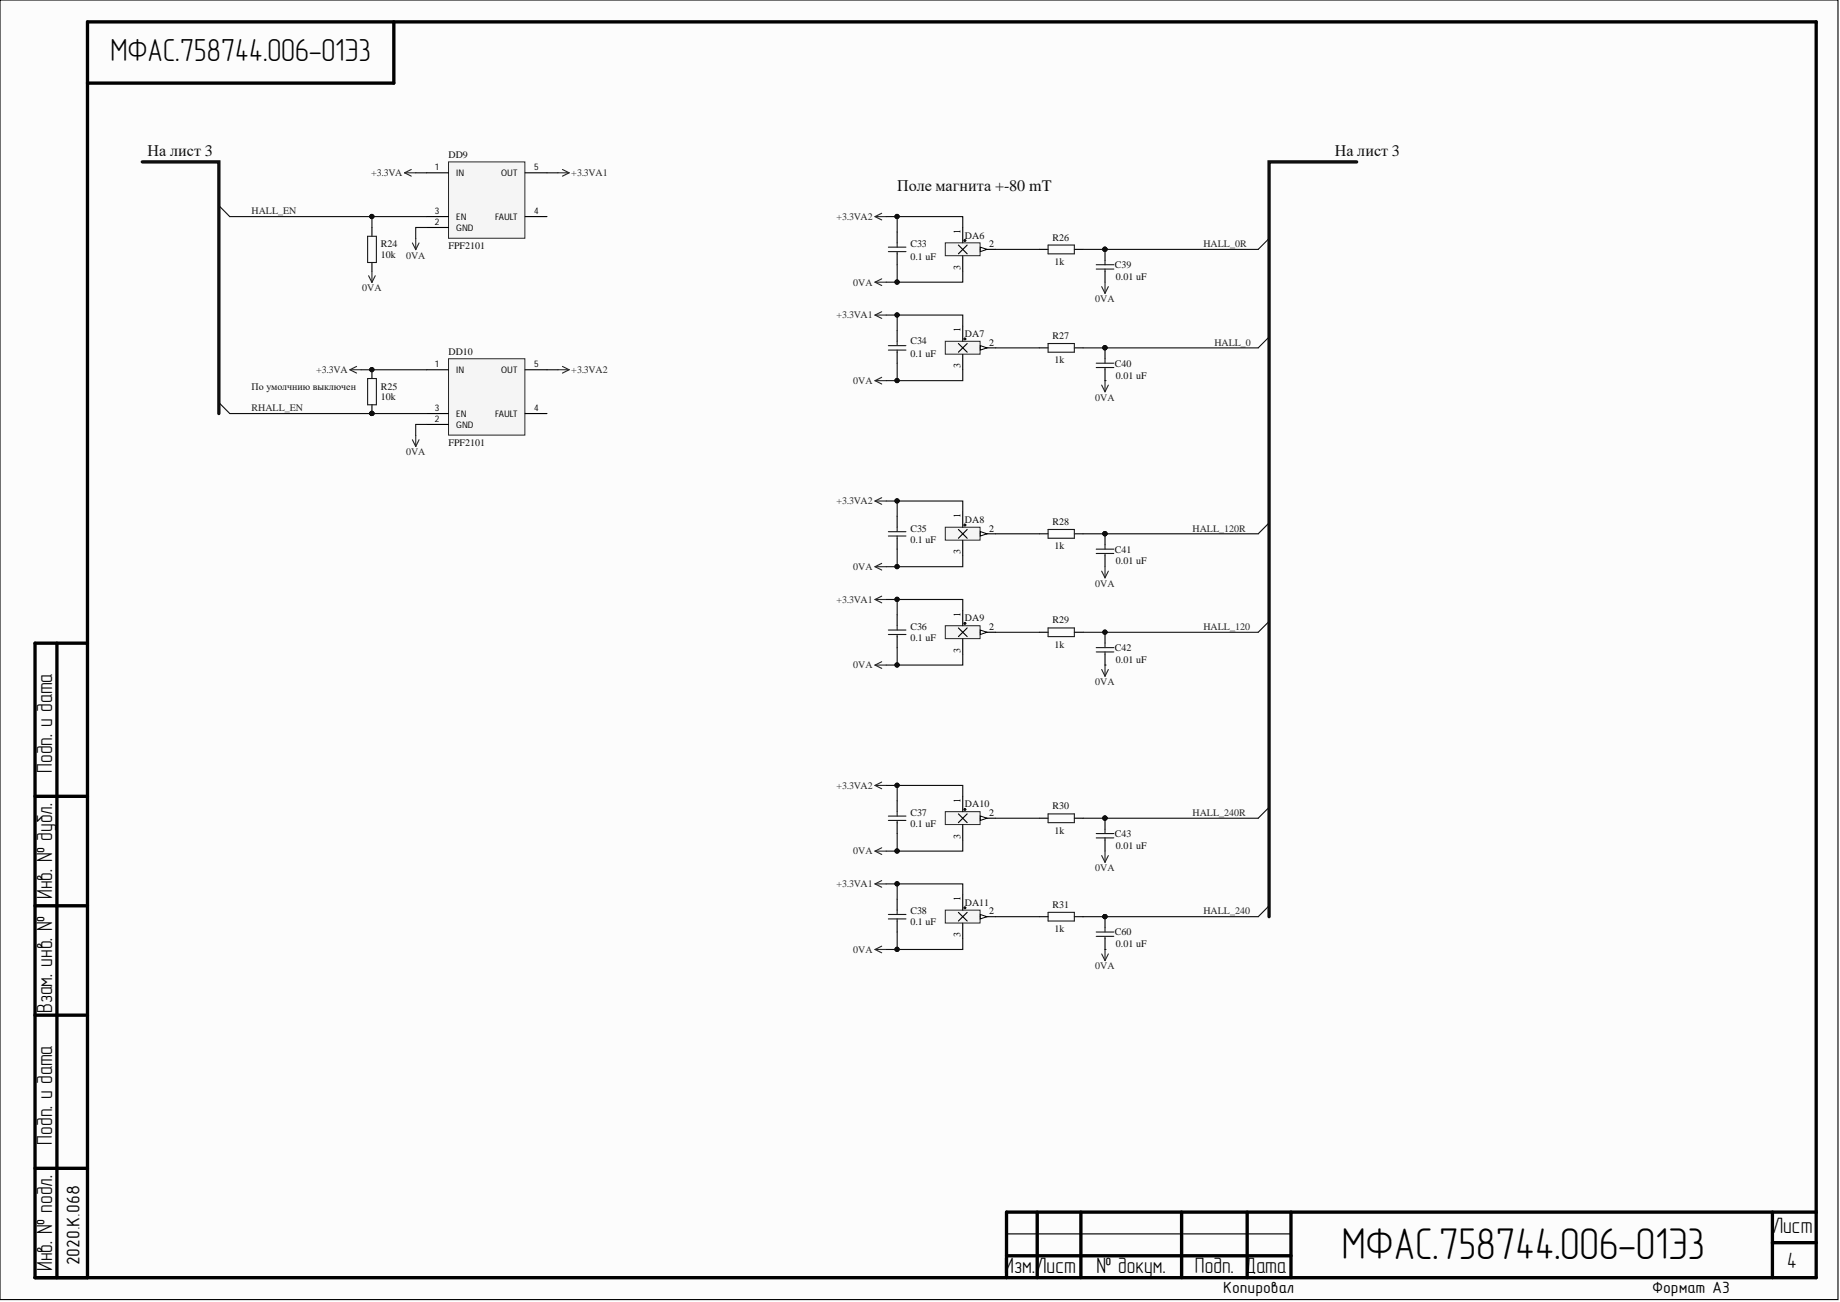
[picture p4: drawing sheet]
<svg xmlns="http://www.w3.org/2000/svg" width="420mm" height="297mm" viewBox="0 0 420 297" stroke-linecap="round" stroke-linejoin="round" font-family="sans-serif">
<defs><g id="words">
<text font-size="10.1" x="306.1" y="287.3">МФАС.758744.006-01Э3</text>
<text font-size="7.3" x="25.2" y="14">МФАС.758744.006-01Э3</text>
<g font-size="5.1">
<text x="11.9" y="176.3" transform="rotate(-90 11.9 176.3)">Подп. и дата</text>
<text x="11.9" y="205.2" transform="rotate(-90 11.9 205.2)">Инв. № дубл.</text>
<text x="11.9" y="231.1" transform="rotate(-90 11.9 231.1)">Взам. инв. №</text>
<text x="11.9" y="261.2" transform="rotate(-90 11.9 261.2)">Подп. и дата</text>
<text x="404.4" y="281.4">Лист</text>
<text x="11.9" y="290" transform="rotate(-90 11.9 290)">Инв. № подл.</text>
<text x="229.1" y="290.4">Изм.Лист</text>
<text x="250.2" y="290.4">№ докум.</text>
<text x="272.6" y="290.4">Подп. Дата</text>
<text x="407.7" y="289.4">4</text>
</g>
<text font-size="4.2" x="18.1" y="288.7" transform="rotate(-90 18.1 288.7)">2020.К.068</text>
<g font-size="3.7" fill="#0e0e0e">
<text x="33.7" y="35.5">На лист 3</text>
<text x="304.5" y="35.7">На лист 3</text>
<text x="204.7" y="43.6">Поле магнита +-80 mT</text>
</g>
<g font-size="3.7">
<text x="279.1" y="294.9">Копировал</text>
<text x="376.9" y="294.9">Формат А3</text>
</g>
<g font-size="2.3" fill="#0e0e0e">
<text x="102.3" y="36">DD9</text>
<text x="86.9" y="58.9">10k</text>
<text x="86.9" y="56.4">R24</text>
<text x="102.3" y="56.9">FPF2101</text>
<text x="207.7" y="59.4">0.1 uF</text>
<text x="207.7" y="56.4">C33</text>
<text x="220.2" y="54.4">DA6</text>
<text x="240.1" y="54.9">R26</text>
<text x="240.6" y="60.4">1k</text>
<text x="254.4" y="61.2">C39</text>
<text x="254.6" y="63.9">0.01 uF</text>
<text x="220.2" y="76.9">DA7</text>
<text x="240.1" y="77.4">R27</text>
<text x="102.3" y="80.9">DD10</text>
<text x="207.7" y="81.3">0.1 uF</text>
<text x="207.7" y="78.4">C34</text>
<text x="240.6" y="82.9">1k</text>
<text x="254.4" y="83.6">C40</text>
<text x="57.4" y="88.9">По умолчнию выключен</text>
<text x="86.9" y="88.9">R25</text>
<text x="254.6" y="86.4">0.01 uF</text>
<text x="86.9" y="91.4">10k</text>
<text x="102.3" y="101.8">FPF2101</text>
<text x="220.2" y="119.3">DA8</text>
<text x="240.1" y="119.8">R28</text>
<text x="207.7" y="123.8">0.1 uF</text>
<text x="207.7" y="121.3">C35</text>
<text x="240.6" y="125.3">1k</text>
<text x="254.4" y="126.1">C41</text>
<text x="254.6" y="128.8">0.01 uF</text>
<text x="207.7" y="143.8">C36</text>
<text x="220.2" y="141.8">DA9</text>
<text x="240.1" y="142.2">R29</text>
<text x="207.7" y="146.3">0.1 uF</text>
<text x="240.6" y="147.7">1k</text>
<text x="254.4" y="148.5">C42</text>
<text x="254.6" y="151.2">0.01 uF</text>
<text x="220.2" y="184.2">DA10</text>
<text x="240.1" y="184.7">R30</text>
<text x="207.7" y="188.7">0.1 uF</text>
<text x="207.7" y="186.2">C37</text>
<text x="240.6" y="190.2">1k</text>
<text x="254.4" y="191">C43</text>
<text x="254.6" y="193.7">0.01 uF</text>
<text x="207.7" y="208.6">C38</text>
<text x="220.2" y="206.6">DA11</text>
<text x="240.1" y="207.2">R31</text>
<text x="207.7" y="211.1">0.1 uF</text>
<text x="240.6" y="212.6">1k</text>
<text x="254.4" y="213.4">C60</text>
<text x="254.6" y="216.1">0.01 uF</text>
</g>
<g font-size="2.3" fill="#262626">
<text x="84.7" y="40.2">+3.3VA</text>
<text x="130.4" y="40.2">+3.3VA1</text>
<text x="57.4" y="48.9">HALL_EN</text>
<text x="190.8" y="50.2">+3.3VA2</text>
<text x="92.6" y="59">0VА</text>
<text x="274.6" y="56.4">HALL_0R</text>
<text x="194.7" y="65.2">0VА</text>
<text x="82.6" y="66.5">0VА</text>
<text x="249.9" y="69">0VА</text>
<text x="190.8" y="72.6">+3.3VA1</text>
<text x="277.1" y="78.9">HALL_0</text>
<text x="72.1" y="85.1">+3.3VA</text>
<text x="130.4" y="85.1">+3.3VA2</text>
<text x="194.7" y="87.6">0VА</text>
<text x="57.4" y="93.9">RHALL_EN</text>
<text x="249.9" y="91.4">0VА</text>
<text x="92.6" y="103.9">0VА</text>
<text x="190.8" y="115.1">+3.3VA2</text>
<text x="272.1" y="121.3">HALL_120R</text>
<text x="194.7" y="130">0VА</text>
<text x="190.8" y="137.6">+3.3VA1</text>
<text x="249.9" y="133.8">0VА</text>
<text x="274.6" y="143.8">HALL_120</text>
<text x="194.7" y="152.5">0VА</text>
<text x="249.9" y="156.3">0VА</text>
<text x="190.8" y="180">+3.3VA2</text>
<text x="272.1" y="186.2">HALL_240R</text>
<text x="194.7" y="194.9">0VА</text>
<text x="190.8" y="202.4">+3.3VA1</text>
<text x="249.9" y="198.7">0VА</text>
<text x="274.6" y="208.6">HALL_240</text>
<text x="194.7" y="217.4">0VА</text>
<text x="249.9" y="221.2">0VА</text>
</g>
<g font-size="2.3">
<text x="219.2" y="53.4" transform="rotate(-90 219.2 53.4)">1</text>
<text x="225.7" y="56.4">2</text>
<text x="219.2" y="61.6" transform="rotate(-90 219.2 61.6)">3</text>
<text x="219.2" y="75.9" transform="rotate(-90 219.2 75.9)">1</text>
<text x="225.7" y="78.9">2</text>
<text x="219.2" y="84" transform="rotate(-90 219.2 84)">3</text>
<text x="219.2" y="118.3" transform="rotate(-90 219.2 118.3)">1</text>
<text x="225.7" y="121.3">2</text>
<text x="219.2" y="126.5" transform="rotate(-90 219.2 126.5)">3</text>
<text x="219.2" y="140.7" transform="rotate(-90 219.2 140.7)">1</text>
<text x="225.7" y="143.8">2</text>
<text x="219.2" y="148.9" transform="rotate(-90 219.2 148.9)">3</text>
<text x="219.2" y="183.1" transform="rotate(-90 219.2 183.1)">1</text>
<text x="219.2" y="191.3" transform="rotate(-90 219.2 191.3)">3</text>
<text x="225.7" y="186.2">2</text>
<text x="219.2" y="205.6" transform="rotate(-90 219.2 205.6)">1</text>
<text x="225.7" y="208.6">2</text>
<text x="219.2" y="213.8" transform="rotate(-90 219.2 213.8)">3</text>
</g>
<g font-size="2.1">
<text x="99.2" y="38.9">1</text>
<text x="104.1" y="40.1">IN</text>
<text x="114.3" y="40.1">OUT</text>
<text x="121.9" y="38.9">5</text>
<text x="99.2" y="51.3">2</text>
<text x="99.2" y="48.8">3</text>
<text x="104.1" y="52.6">GND</text>
<text x="104.1" y="50.1">EN</text>
<text x="113" y="50.1">FAULT</text>
<text x="121.9" y="48.8">4</text>
<text x="99.2" y="83.8">1</text>
<text x="121.9" y="83.8">5</text>
<text x="104.1" y="85.1">IN</text>
<text x="114.3" y="85.1">OUT</text>
<text x="99.2" y="93.8">3</text>
<text x="104.1" y="95">EN</text>
<text x="113" y="95">FAULT</text>
<text x="121.9" y="93.8">4</text>
<text x="99.2" y="96.3">2</text>
<text x="104.1" y="97.5">GND</text>
</g>
</g></defs>
<path d="M0 0h419.3v296.4h-419.3z" fill="#fcfcfc"/>
<g fill="none" stroke="#000" stroke-width=".76">
<path d="M89.9 5v14h-69.9M13 146.7v144.8M20 146.7h-12v144.8h406.4v-286.5h-394.4v286.5M8 181.7h12M8 206.7h12M8 231.6h12M8 266.5h12M236.6 276.5v15M246.6 276.5v15M269.6 276.5v15M284.6 276.5v15M294.5 276.5v15"/>
<path d="M404.4 276.5v15M414.4 276.5h-184.8v15M229.6 286.5h64.9M404.4 283.5h10"/>
</g>
<path d="M0 0h419.3v296.5h-419.3zM229.6 281.5h64.9" fill="none" stroke="#000" stroke-width=".25"/>
<path d="M215.7 77.9h7.9v2.9h-7.9z" fill="#f5f5f5" stroke="#262626" stroke-width=".23"/>
<path d="M223.7 79.4h3.5" fill="none" stroke="#000" stroke-width=".25"/>
<path d="M223.7 78.9l1.5 .5-1.5 .5z" fill="#fcfcfc"/>
<path d="M223.7 78.9l1.5 .5-1.5 .5z" fill="none" stroke="#000" stroke-width=".23"/>
<path d="M237.1 56.9h2M245.1 56.9h2M218.7 78.4l2 2M219.7 74.4v3.5M220.7 78.4l-2 2M219.7 80.9v3.5" fill="none" stroke="#000" stroke-width=".25"/>
<circle cx="220.1" cy="77.3" r=".23" fill="#0e0e0e" stroke="#0e0e0e" stroke-width=".23"/>
<path d="M239.1 55.9h6v2h-6z" fill="none" stroke="#1c1c1c" stroke-width=".25"/>
<path d="M215.7 55.4h7.9v2.9h-7.9z" fill="#f5f5f5" stroke="#262626" stroke-width=".23"/>
<path d="M223.7 56.9h3.5" fill="none" stroke="#000" stroke-width=".25"/>
<path d="M223.7 56.4l1.5 .5-1.5 .5z" fill="#fcfcfc"/>
<path d="M223.7 56.4l1.5 .5-1.5 .5z" fill="none" stroke="#000" stroke-width=".23"/>
<path d="M204.7 52.9v2.5M204.7 57.9v2.5M218.7 55.9l2 2M219.7 51.9v3.5M219.7 58.4v3.5M220.7 55.9l-2 2M204.7 75.4v2.5M204.7 80.4v2.5" fill="none" stroke="#000" stroke-width=".25"/>
<circle cx="220.1" cy="54.9" r=".23" fill="#0e0e0e" stroke="#0e0e0e" stroke-width=".23"/>
<path d="M289.5 54.4l-2.4 2.5M289.5 76.9l-2.4 2.5" fill="none" stroke="#0e0e0e" stroke-width=".25"/>
<path d="M202.7 57.4h4M202.7 56.4h4M204.7 55.4v1M204.7 57.4v.5M202.7 79.9h4M202.7 78.9h4M204.7 77.9v1M204.7 79.9v.5" fill="none" stroke="#1c1c1c" stroke-width=".25"/>
<path d="M199.6 49.4l1.6 .8M199.6 49.4h2.6M201.2 48.7l-1.6 .7M199.6 71.9l1.6 .7M199.6 71.9h2.6M199.6 64.4l1.6 .7M199.6 64.4h2.6M201.2 71.1l-1.6 .8M201.2 63.6l-1.6 .8M199.6 86.8l1.6 .8M199.6 86.8h2.6M201.2 86.1l-1.6 .7" fill="none" stroke="#262626" stroke-width=".25"/>
<path d="M215.7 142.8h7.9v2.9h-7.9z" fill="#f5f5f5" stroke="#262626" stroke-width=".23"/>
<path d="M223.7 144.2h3.5" fill="none" stroke="#000" stroke-width=".25"/>
<path d="M223.7 143.7l1.5 .5-1.5 .6z" fill="#fcfcfc"/>
<path d="M223.7 143.7l1.5 .5-1.5 .6z" fill="none" stroke="#000" stroke-width=".23"/>
<path d="M219.7 139.3v3.5M237.1 121.8h2M245.1 121.8h2M218.7 143.3l2 1.9M219.7 145.7v3.5M220.7 143.3l-2 1.9" fill="none" stroke="#000" stroke-width=".25"/>
<circle cx="220.1" cy="142.2" r=".23" fill="#0e0e0e" stroke="#0e0e0e" stroke-width=".23"/>
<path d="M239.1 120.8h6v2h-6z" fill="none" stroke="#1c1c1c" stroke-width=".25"/>
<path d="M215.7 120.3h7.9v2.9h-7.9z" fill="#f5f5f5" stroke="#262626" stroke-width=".23"/>
<path d="M223.7 121.8h3.5" fill="none" stroke="#000" stroke-width=".25"/>
<path d="M223.7 121.3l1.5 .5-1.5 .5z" fill="#fcfcfc"/>
<path d="M223.7 121.3l1.5 .5-1.5 .5z" fill="none" stroke="#000" stroke-width=".23"/>
<path d="M204.7 117.8v2.5M219.7 116.8v3.5M204.7 122.8v2.5M218.7 120.8l2 2M219.7 123.3v3.5M220.7 120.8l-2 2M204.7 140.3v2.5M204.7 145.2v2.5" fill="none" stroke="#000" stroke-width=".25"/>
<circle cx="220.1" cy="119.8" r=".23" fill="#0e0e0e" stroke="#0e0e0e" stroke-width=".23"/>
<path d="M289.5 119.3l-2.4 2.5M289.5 141.8l-2.4 2.4" fill="none" stroke="#0e0e0e" stroke-width=".25"/>
<path d="M202.7 122.3h4M202.7 121.3h4M204.7 120.3v1M204.7 122.3v.5M202.7 144.8h4M202.7 143.7h4M204.7 142.8v.9M204.7 144.8v.4" fill="none" stroke="#1c1c1c" stroke-width=".25"/>
<path d="M199.6 114.3l1.6 .8M199.6 114.3h2.6M201.2 113.5l-1.6 .8M199.6 136.8l1.6 .7M199.6 136.8h2.6M199.6 129.3l1.6 .7M199.6 129.3h2.6M201.2 136l-1.6 .8M201.2 128.5l-1.6 .8M199.6 151.7l1.6 .8M199.6 151.7h2.6M201.2 151l-1.6 .7" fill="none" stroke="#262626" stroke-width=".25"/>
<path d="M215.7 207.6h7.9v3h-7.9z" fill="#f5f5f5" stroke="#262626" stroke-width=".23"/>
<path d="M223.7 209.1h3.5" fill="none" stroke="#000" stroke-width=".25"/>
<path d="M223.7 208.6l1.5 .5-1.5 .5z" fill="#fcfcfc"/>
<path d="M223.7 208.6l1.5 .5-1.5 .5z" fill="none" stroke="#000" stroke-width=".23"/>
<path d="M237.1 186.7h2M245.1 186.7h2M218.7 208.1l2 2M219.7 204.1v3.5M219.7 210.6v3.5M220.7 208.1l-2 2" fill="none" stroke="#000" stroke-width=".25"/>
<circle cx="220.1" cy="207.1" r=".23" fill="#0e0e0e" stroke="#0e0e0e" stroke-width=".23"/>
<path d="M239.1 185.7h6v2h-6z" fill="none" stroke="#1c1c1c" stroke-width=".25"/>
<path d="M215.7 185.2h7.9v2.9h-7.9z" fill="#f5f5f5" stroke="#262626" stroke-width=".23"/>
<path d="M223.7 186.7h3.5" fill="none" stroke="#000" stroke-width=".25"/>
<path d="M223.7 186.2l1.5 .5-1.5 .5z" fill="#fcfcfc"/>
<path d="M223.7 186.2l1.5 .5-1.5 .5z" fill="none" stroke="#000" stroke-width=".23"/>
<g fill="none" stroke="#000" stroke-width=".25">
<path d="M84.9 51.9v2M84.9 59.9v2M252.1 56.9v2.5M237.1 79.4h2M245.1 79.4h2M252.1 61.9v2.5M252.1 79.4v2.4M84.9 84.4v2M84.9 92.3v2M252.1 84.4v2.4M252.1 121.8v2.5M252.1 126.8v2.5"/>
<path d="M237.1 144.2h2M245.1 144.2h2M252.1 144.2v2.5M252.1 149.2v2.5M204.7 182.7v2.5M204.7 187.7v2.5M218.7 185.7l2 2M219.7 181.7v3.5M219.7 188.2v3.5M220.7 185.7l-2 2M252.1 186.7v2.5M252.1 191.7v2.5"/>
<path d="M204.7 205.2v2.4M204.7 210.1v2.5M237.1 209.1h2M245.1 209.1h2M252.1 209.1v2.5M252.1 214.1v2.5"/>
</g>
<g fill="#0e0e0e" stroke="#0e0e0e" stroke-width=".23">
<circle cx="220.1" cy="184.7" r=".23"/>
<circle cx="252.1" cy="56.9" r=".48"/>
<circle cx="252.1" cy="121.8" r=".48"/>
<circle cx="252.1" cy="186.6" r=".48"/>
<circle cx="252.1" cy="79.3" r=".48"/>
<circle cx="252.1" cy="144.2" r=".48"/>
<circle cx="252.1" cy="209.1" r=".48"/>
<circle cx="84.8" cy="94.3" r=".48"/>
</g>
<path d="M289.5 184.2l-2.4 2.5M289.5 206.7l-2.4 2.4" fill="none" stroke="#0e0e0e" stroke-width=".25"/>
<g fill="none" stroke="#1c1c1c" stroke-width=".25">
<path d="M83.9 53.9h2v6h-2zM252.1 59.4v1M239.1 78.4h6v2h-6zM250.1 61.4h4M250.1 60.4h4M252.1 61.4v.5M83.9 86.4h2v5.9h-2zM250.1 83.8h4M250.1 82.9h4M252.1 81.8v1.1M252.1 83.8v.6M250.1 126.3h4"/>
<path d="M250.1 125.3h4M252.1 124.3v1M252.1 126.3v.5M239.1 143.3h6v1.9h-6zM250.1 148.7h4M250.1 147.7h4M252.1 146.7v1M252.1 148.7v.5M202.7 187.2h4M202.7 186.2h4M204.7 185.2v1M204.7 187.2v.5"/>
<path d="M250.1 191.2h4M250.1 190.2h4M252.1 189.2v1M252.1 191.2v.5M202.7 209.6h4M202.7 208.6h4M204.7 207.6v1M204.7 209.6v.5M239.1 208.1h6v2h-6zM250.1 213.6h4M250.1 212.6h4M252.1 211.6v1"/>
<path d="M252.1 213.6v.5"/>
</g>
<g fill="none" stroke="#262626" stroke-width=".25">
<path d="M92.3 39.4h2.6M92.3 39.4l1.5 .8M93.8 38.7l-1.5 .7M127.3 39.4h2.5M128.3 38.7l1.5 .7M129.8 39.4l-1.5 .8M94.1 55.4l.8 1.5M94.9 54.4v2.5M95.6 55.4l-.7 1.5M84.1 62.9l.8 1.5M84.9 61.9v2.5M85.6 62.9l-.7 1.5"/>
<path d="M251.4 65.4l.7 1.5M252.1 64.4v2.5M252.9 65.4l-.8 1.5M79.8 84.4h2.6M79.8 84.4l1.6 .7M81.4 83.6l-1.6 .8M94.9 99.3v2.6M127.3 84.4h2.5M128.3 83.6l1.5 .8M129.8 84.4l-1.5 .7M251.4 87.9l.7 1.5M252.1 86.8v2.6"/>
<path d="M252.9 87.9l-.8 1.5M94.1 100.3l.8 1.6M95.6 100.3l-.7 1.6M251.4 130.3l.7 1.5M252.1 129.3v2.5M252.9 130.3l-.8 1.5M251.4 152.7l.7 1.6M252.1 151.7v2.6M252.9 152.7l-.8 1.6M199.6 179.2l1.6 .7M199.6 179.2h2.6M201.2 178.4l-1.6 .8"/>
<path d="M199.6 194.2l1.6 .7M199.6 194.2h2.6M201.2 193.4l-1.6 .8M251.4 195.2l.7 1.5M252.1 194.2v2.5M252.9 195.2l-.8 1.5M199.6 201.7l1.6 .7M199.6 201.7h2.6M199.6 216.6l1.6 .8M199.6 216.6h2.6M201.2 200.9l-1.6 .8M201.2 215.9l-1.6 .7"/>
<path d="M251.4 217.6l.7 1.6M252.1 216.6v2.6M252.9 217.6l-.8 1.6"/>
</g>
<path d="M102.3 36.9h17.5v17.5h-17.5z" fill="#f5f5f5" stroke="#262626" stroke-width=".23"/>
<path d="M97.4 39.4h4.9M119.8 39.4h5M97.4 51.9h4.9M97.4 49.4h4.9M119.8 49.4h5" fill="none" stroke="#000" stroke-width=".25"/>
<path d="M102.3 81.8h17.5v17.5h-17.5z" fill="#f5f5f5" stroke="#262626" stroke-width=".23"/>
<path d="M97.4 96.8h4.9M97.4 84.4h4.9M97.4 94.3h4.9M119.8 84.4h5M119.8 94.3h5" fill="none" stroke="#000" stroke-width=".25"/>
<g fill="none" stroke="#0e0e0e" stroke-width=".25">
<path d="M94.9 39.4h2.5M124.8 39.4h2.5M49.9 46.9l2.5 2.5h45M84.9 49.4v2.5M97.4 51.9h-2.5v2.5M202.2 49.4h2.5v3.5M204.7 49.4h15v2.5M227.2 56.9h9.9M247.1 56.9h40M202.2 71.9h2.5v3.5M204.7 71.9h15v2.5M204.7 60.4v4"/>
<path d="M219.7 61.9v2.5h-17.5M227.2 79.4h9.9M247.1 79.4h40M252.1 64.4h.1M49.9 91.8l2.5 2.5h45M82.4 84.4h15M97.4 96.8h-2.5v2.5M124.8 84.4h2.5M204.7 82.9v3.9M219.7 84.4v2.4h-17.5M252.1 86.8h.1M202.2 114.3h2.5v3.5"/>
<path d="M204.7 114.3h15v2.5M202.2 136.8h2.5v3.5M204.7 136.8h15v2.5M204.7 125.3v4M219.7 126.8v2.5h-17.5M227.2 121.8h9.9M247.1 121.8h40M204.7 147.7v4M219.7 149.2v2.5h-17.5M227.2 144.2h9.9M247.1 144.2h40M252.1 151.7h.1"/>
<path d="M202.2 179.2h2.5v3.5M204.7 179.2h15v2.5M204.7 190.2v4M219.7 191.7v2.5h-17.5M227.2 186.7h9.9M247.1 186.7h40M202.2 201.7h2.5v3.5M204.7 201.7h15v2.4M204.7 212.6v4M219.7 214.1v2.5h-17.5M227.2 209.1h9.9M247.1 209.1h40"/>
<path d="M252.1 216.6h.1"/>
</g>
<path d="M32.5 36.9h17.4v57.4M309.5 36.9h-20v172.2" fill="none" stroke="#0e0e0e" stroke-width=".76"/>
<g fill="#0e0e0e" stroke="#0e0e0e" stroke-width=".23">
<circle cx="84.8" cy="94.3" r=".48"/>
<circle cx="84.8" cy="49.4" r=".48"/>
<circle cx="84.8" cy="84.3" r=".48"/>
<circle cx="204.7" cy="216.6" r=".48"/>
<circle cx="204.7" cy="201.6" r=".48"/>
<circle cx="204.7" cy="194.1" r=".48"/>
<circle cx="204.7" cy="179.2" r=".48"/>
<circle cx="204.7" cy="151.7" r=".48"/>
<circle cx="204.7" cy="136.7" r=".48"/>
<circle cx="204.7" cy="129.3" r=".48"/>
<circle cx="204.7" cy="114.3" r=".48"/>
<circle cx="204.7" cy="86.8" r=".48"/>
<circle cx="204.7" cy="71.9" r=".48"/>
<circle cx="204.7" cy="64.4" r=".48"/>
<circle cx="204.7" cy="49.4" r=".48"/>
<circle cx="252.1" cy="209.1" r=".48"/>
<circle cx="252.1" cy="186.6" r=".48"/>
<circle cx="252.1" cy="121.8" r=".48"/>
<circle cx="252.1" cy="79.3" r=".48"/>
<circle cx="252.1" cy="56.9" r=".48"/>
</g>
<use href="#words"/>
</svg>
